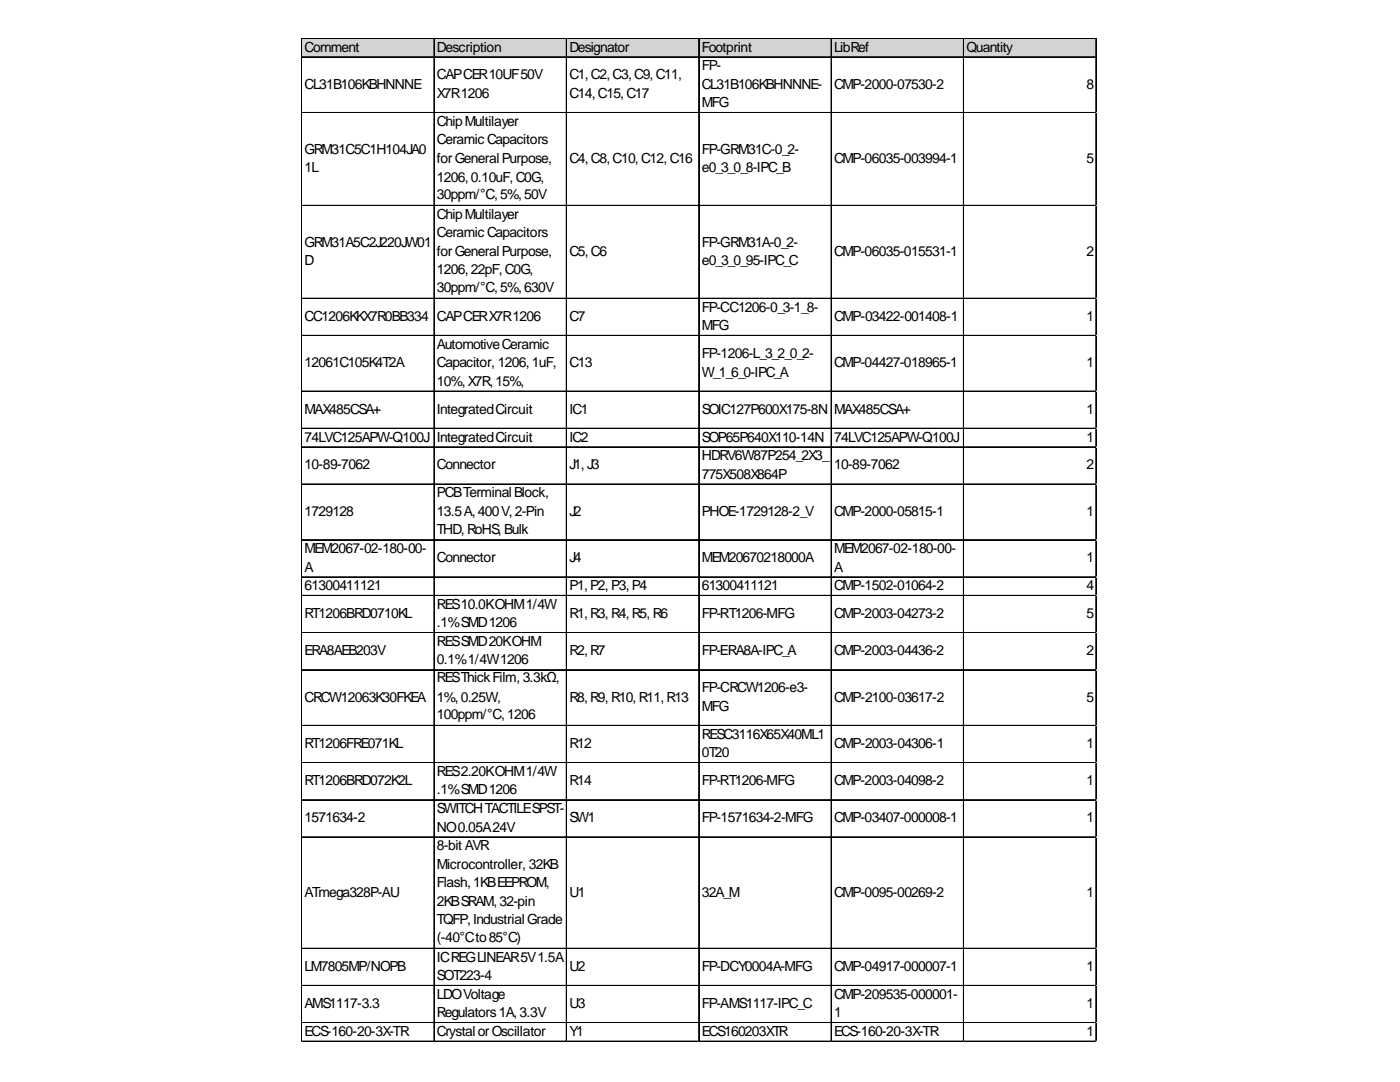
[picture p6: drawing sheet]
<svg xmlns="http://www.w3.org/2000/svg" width="279mm" height="216mm" viewBox="0 0 279 216" stroke-linecap="round" stroke-linejoin="round" font-family="sans-serif">
<defs><g id="words">
<g font-size="2.8">
<text x="60.8" y="10.3">Comment</text>
<text x="87.2" y="10.3">Description</text>
<text x="113.6" y="10.3">Designator</text>
<text x="140" y="10.3">Footprint</text>
<text x="166.5" y="10.3">LibRef</text>
<text x="192.9" y="10.3">Quantity</text>
<text x="60.8" y="17.7">CL31B106KBHNNNE</text>
<text x="87.2" y="15.8">CAPCER10UF50V</text>
<text x="113.6" y="15.8">C1,C2,C3,C9,C11,</text>
<text x="140" y="14">FP-</text>
<text x="140" y="17.7">CL31B106KBHNNNE-</text>
<text x="166.5" y="17.7">CMP-2000-07530-2</text>
<text x="216.8" y="17.7">8</text>
<text x="87.2" y="19.5">X7R1206</text>
<text x="113.6" y="19.5">C14,C15,C17</text>
<text x="140" y="21.4">MFG</text>
<text x="87.2" y="25.1">ChipMultilayer</text>
<text x="87.2" y="28.8">Ceramic Capacitors</text>
<text x="60.8" y="30.7">GRM31C5C1H104JA0</text>
<text x="60.8" y="34.4">1L</text>
<text x="87.2" y="32.5">forGeneralPurpose,</text>
<text x="113.6" y="32.5">C4,C8,C10,C12,C16</text>
<text x="140" y="30.7">FP-GRM31C-0_2-</text>
<text x="140" y="34.4">e0_3_0_8-IPC_B</text>
<text x="166.5" y="32.5">CMP-06035-003994-1</text>
<text x="216.8" y="32.5">5</text>
<text x="87.2" y="36.2">1206,0.10uF,C0G,</text>
<text x="87.2" y="39.8">30ppm/°C,5%,50V</text>
<text x="87.2" y="43.6">ChipMultilayer</text>
<text x="87.2" y="47.3">Ceramic Capacitors</text>
<text x="60.8" y="49.2">GRM31A5C2J220JW01</text>
<text x="60.8" y="52.9">D</text>
<text x="87.2" y="51.1">forGeneralPurpose,</text>
<text x="113.6" y="51.1">C5,C6</text>
<text x="140" y="49.2">FP-GRM31A-0_2-</text>
<text x="140" y="52.9">e0_3_0_95-IPC_C</text>
<text x="166.5" y="51.1">CMP-06035-015531-1</text>
<text x="216.8" y="51.1">2</text>
<text x="87.2" y="54.8">1206,22pF,C0G,</text>
<text x="87.2" y="58.3">30ppm/°C,5%,630V</text>
<text x="60.8" y="64">CC1206KKX7R0BB334</text>
<text x="87.2" y="64">CAPCERX7R1206</text>
<text x="113.6" y="64">C7</text>
<text x="140" y="62.2">FP-CC1206-0_3-1_8-</text>
<text x="140" y="65.9">MFG</text>
<text x="166.5" y="64">CMP-03422-001408-1</text>
<text x="216.8" y="64">1</text>
<text x="87.2" y="69.6">AutomotiveCeramic</text>
<text x="140" y="71.4">FP-1206-L_3_2_0_2-</text>
<text x="60.8" y="73.3">12061C105K4T2A</text>
<text x="87.2" y="73.3">Capacitor, 1206,1uF,</text>
<text x="87.2" y="77">10%,X7R,15%,</text>
<text x="113.6" y="73.3">C13</text>
<text x="140" y="75.1">W_1_6_0-IPC_A</text>
<text x="166.5" y="73.3">CMP-04427-018965-1</text>
<text x="216.8" y="73.3">1</text>
<text x="60.8" y="82.6">MAX485CSA+</text>
<text x="87.2" y="82.6">IntegratedCircuit</text>
<text x="113.6" y="82.6">IC1</text>
<text x="140" y="82.6">SOIC127P600X175-8N</text>
<text x="166.5" y="82.6">MAX485CSA+</text>
<text x="216.8" y="82.6">1</text>
<text x="60.8" y="88.1">74LVC125APW-Q100J</text>
<text x="87.2" y="88.1">IntegratedCircuit</text>
<text x="113.6" y="88.1">IC2</text>
<text x="140" y="88.1">SOP65P640X110-14N</text>
<text x="166.5" y="88.1">74LVC125APW-Q100J</text>
<text x="216.8" y="88.1">1</text>
<text x="60.8" y="93.7">10-89-7062</text>
<text x="87.2" y="93.7">Connector</text>
<text x="113.6" y="93.7">J1,J3</text>
<text x="140" y="91.8">HDRV6W87P254_2X3_</text>
<text x="140" y="95.5">775X508X864P</text>
<text x="166.5" y="93.7">10-89-7062</text>
<text x="216.8" y="93.7">2</text>
<text x="87.2" y="99.2">PCBTerminalBlock,</text>
<text x="60.8" y="102.9">1729128</text>
<text x="87.2" y="102.9">13.5A,400V,2-Pin</text>
<text x="87.2" y="106.6">THD,RoHS,Bulk</text>
<text x="113.6" y="102.9">J2</text>
<text x="140" y="102.9">PHOE-1729128-2_V</text>
<text x="166.5" y="102.9">CMP-2000-05815-1</text>
<text x="216.8" y="102.9">1</text>
<text x="60.8" y="110.3">MEM2067-02-180-00-</text>
<text x="87.2" y="112.2">Connector</text>
<text x="113.6" y="112.2">J4</text>
<text x="140" y="112.2">MEM20670218000A</text>
<text x="166.5" y="110.3">MEM2067-02-180-00-</text>
<text x="216.8" y="112.2">1</text>
<text x="60.8" y="114.1">A</text>
<text x="60.8" y="117.8">61300411121</text>
<text x="113.6" y="117.8">P1,P2,P3,P4</text>
<text x="140" y="117.8">61300411121</text>
<text x="166.5" y="114.1">A</text>
<text x="166.5" y="117.8">CMP-1502-01064-2</text>
<text x="216.8" y="117.8">4</text>
<text x="60.8" y="123.3">RT1206BRD0710KL</text>
<text x="87.2" y="121.5">RES10.0KOHM1/4W</text>
<text x="87.2" y="125.2">.1%SMD1206</text>
<text x="113.6" y="123.3">R1,R3,R4,R5,R6</text>
<text x="140" y="123.3">FP-RT1206-MFG</text>
<text x="166.5" y="123.3">CMP-2003-04273-2</text>
<text x="216.8" y="123.3">5</text>
<text x="60.8" y="130.7">ERA8AEB203V</text>
<text x="87.2" y="128.9">RESSMD20KOHM</text>
<text x="113.6" y="130.7">R2,R7</text>
<text x="140" y="130.7">FP-ERA8A-IPC_A</text>
<text x="166.5" y="130.7">CMP-2003-04436-2</text>
<text x="216.8" y="130.7">2</text>
<text x="87.2" y="132.6">0.1%1/4W1206</text>
<text x="87.2" y="136.1">RESThickFilm,3.3kΩ,</text>
<text x="60.8" y="140">CRCW12063K30FKEA</text>
<text x="87.2" y="140">1%,0.25W,</text>
<text x="87.2" y="143.5">100ppm/°C,1206</text>
<text x="113.6" y="140">R8,R9,R10,R11,R13</text>
<text x="140" y="138.1">FP-CRCW1206-e3-</text>
<text x="140" y="141.8">MFG</text>
<text x="166.5" y="140">CMP-2100-03617-2</text>
<text x="216.8" y="140">5</text>
<text x="60.8" y="149.3">RT1206FRE071KL</text>
<text x="113.6" y="149.3">R12</text>
<text x="140" y="147.4">RESC3116X65X40ML1</text>
<text x="166.5" y="149.3">CMP-2003-04306-1</text>
<text x="216.8" y="149.3">1</text>
<text x="87.2" y="154.8">RES2.20KOHM1/4W</text>
<text x="140" y="151.1">0T20</text>
<text x="60.8" y="156.7">RT1206BRD072K2L</text>
<text x="87.2" y="158.5">.1%SMD1206</text>
<text x="113.6" y="156.7">R14</text>
<text x="140" y="156.7">FP-RT1206-MFG</text>
<text x="166.5" y="156.7">CMP-2003-04098-2</text>
<text x="216.8" y="156.7">1</text>
<text x="60.8" y="164.1">1571634-2</text>
<text x="87.2" y="162.2">SWITCHTACTILESPST-</text>
<text x="87.2" y="165.9">NO0.05A24V</text>
<text x="113.6" y="164.1">SW1</text>
<text x="140" y="164.1">FP-1571634-2-MFG</text>
<text x="166.5" y="164.1">CMP-03407-000008-1</text>
<text x="216.8" y="164.1">1</text>
<text x="87.2" y="169.6">8-bit AVR</text>
<text x="87.2" y="173.3">Microcontroller, 32KB</text>
<text x="60.8" y="178.9">ATmega328P-AU</text>
<text x="87.2" y="177.1">Flash,1KBEEPROM,</text>
<text x="113.6" y="178.9">U1</text>
<text x="140" y="178.9">32A_M</text>
<text x="166.5" y="178.9">CMP-0095-00269-2</text>
<text x="216.8" y="178.9">1</text>
<text x="87.2" y="180.8">2KBSRAM,32-pin</text>
<text x="87.2" y="184.5">TQFP,IndustrialGrade</text>
<text x="87.2" y="188">(-40°Cto85°C)</text>
<text x="87.2" y="191.9">ICREGLINEAR5V1.5A</text>
<text x="60.8" y="193.7">LM7805MP/NOPB</text>
<text x="87.2" y="195.6">SOT223-4</text>
<text x="113.6" y="193.7">U2</text>
<text x="140" y="193.7">FP-DCY0004A-MFG</text>
<text x="166.5" y="193.7">CMP-04917-000007-1</text>
<text x="216.8" y="193.7">1</text>
<text x="60.8" y="201.1">AMS1117-3.3</text>
<text x="87.2" y="199.3">LDOVoltage</text>
<text x="87.2" y="203">Regulators1A,3.3V</text>
<text x="113.6" y="201.1">U3</text>
<text x="140" y="201.1">FP-AMS1117-IPC_C</text>
<text x="166.5" y="199.3">CMP-209535-000001-</text>
<text x="166.5" y="203">1</text>
<text x="216.8" y="201.1">1</text>
<text x="60.8" y="206.7">ECS-160-20-3X-TR</text>
<text x="87.2" y="206.7">CrystalorOscillator</text>
<text x="113.6" y="206.7">Y1</text>
<text x="140" y="206.7">ECS160203XTR</text>
<text x="166.5" y="206.7">ECS-160-20-3X-TR</text>
<text x="216.8" y="206.7">1</text>
</g>
</g></defs>
<path d="M60.3 7.7h158.6v3.8h-158.6z" fill="#d3d3d3"/>
<g fill="none" stroke="#000" stroke-width=".2">
<path d="M60.2 7.6v200.3M60.3 7.6h158.5M60.3 7.7h158.5M60.3 11.3h158.5M60.3 11.4h158.5M86.6 7.8v200.1M86.7 7.8v200.1M113 7.8v200.1M113.1 7.8v200.1M139.4 7.8v200.1M139.5 7.8v200.1M165.8 7.8v200.1"/>
<path d="M165.9 7.8v200.1M192.3 7.8v200.1M218.7 7.8v200.1M218.8 7.8v200.1M60.3 22.4h158.5M60.3 22.5h158.5M60.3 41h158.5M60.3 59.5h158.5M60.3 59.6h158.5M60.3 66.9h158.5M60.3 67h158.5M60.3 78h158.5"/>
<path d="M60.3 78.1h158.5M60.3 85.4h158.5M60.3 85.5h158.5M60.3 89.1h158.5M60.3 89.2h158.5M60.3 96.6h158.5M60.3 107.7h158.5M60.3 107.8h158.5M60.3 115.1h158.5M60.3 115.2h158.5M60.3 118.8h158.5M60.3 118.9h158.5"/>
<path d="M60.3 126.2h158.5M60.3 126.3h158.5M60.3 133.6h158.5M60.3 133.7h158.5M60.3 144.7h158.5M60.3 144.8h158.5M60.3 152.1h158.5M60.3 152.2h158.5M60.3 159.6h158.5M60.3 167h158.5M60.3 189.2h158.5M60.3 189.3h158.5"/>
<path d="M60.3 196.6h158.5M60.3 196.7h158.5M60.3 204h158.5M60.3 204.1h158.5M60.3 207.7h158.5M60.3 207.8h158.5"/>
</g>
<path d="M60.2 207.9h.1" fill="none" stroke="#d4d4d4" stroke-width=".2"/>
<path d="M60.2 207.9h.1z" fill="#d4d4d4"/>
<path d="M86.6 207.9h.1" fill="none" stroke="#d4d4d4" stroke-width=".2"/>
<path d="M86.6 207.9h.1z" fill="#d4d4d4"/>
<path d="M113 207.9h.1" fill="none" stroke="#d4d4d4" stroke-width=".2"/>
<path d="M113 207.9h.2z" fill="#d4d4d4"/>
<path d="M139.4 207.9h.1" fill="none" stroke="#d4d4d4" stroke-width=".2"/>
<path d="M139.4 207.9h.2z" fill="#d4d4d4"/>
<path d="M165.8 207.9h.1" fill="none" stroke="#d4d4d4" stroke-width=".2"/>
<path d="M165.8 207.9h.2z" fill="#d4d4d4"/>
<path d="M192.3 207.9h.1" fill="none" stroke="#d4d4d4" stroke-width=".2"/>
<path d="M192.3 207.9h.1z" fill="#d4d4d4"/>
<path d="M218.7 207.9h.1" fill="none" stroke="#d4d4d4" stroke-width=".2"/>
<path d="M218.7 207.9h.1z" fill="#d4d4d4"/>
<path d="M218.8 22.4h.1" fill="none" stroke="#d4d4d4" stroke-width=".2"/>
<path d="M218.8 22.4l.1 .2z" fill="#d4d4d4"/>
<path d="M218.8 41h.1" fill="none" stroke="#d4d4d4" stroke-width=".2"/>
<path d="M218.8 41l.1 .1z" fill="#d4d4d4"/>
<path d="M218.8 59.5h.1" fill="none" stroke="#d4d4d4" stroke-width=".2"/>
<path d="M218.8 59.5l.1 .2z" fill="#d4d4d4"/>
<path d="M218.8 66.9h.1" fill="none" stroke="#d4d4d4" stroke-width=".2"/>
<path d="M218.8 66.9l.1 .2z" fill="#d4d4d4"/>
<path d="M218.8 78h.1" fill="none" stroke="#d4d4d4" stroke-width=".2"/>
<path d="M218.8 78l.1 .2z" fill="#d4d4d4"/>
<path d="M218.8 85.4h.1" fill="none" stroke="#d4d4d4" stroke-width=".2"/>
<path d="M218.8 85.4l.1 .2z" fill="#d4d4d4"/>
<path d="M218.8 89.1h.1" fill="none" stroke="#d4d4d4" stroke-width=".2"/>
<path d="M218.8 89.1l.1 .2z" fill="#d4d4d4"/>
<path d="M218.8 96.6h.1" fill="none" stroke="#d4d4d4" stroke-width=".2"/>
<path d="M218.8 96.6l.1 .1z" fill="#d4d4d4"/>
<path d="M218.8 107.7h.1" fill="none" stroke="#d4d4d4" stroke-width=".2"/>
<path d="M218.8 107.7l.1 .1z" fill="#d4d4d4"/>
<path d="M218.8 115.1h.1" fill="none" stroke="#d4d4d4" stroke-width=".2"/>
<path d="M218.8 115.1l.1 .1z" fill="#d4d4d4"/>
<path d="M218.8 118.8h.1" fill="none" stroke="#d4d4d4" stroke-width=".2"/>
<path d="M218.8 118.8l.1 .1z" fill="#d4d4d4"/>
<path d="M218.8 126.2h.1" fill="none" stroke="#d4d4d4" stroke-width=".2"/>
<path d="M218.8 126.2l.1 .2z" fill="#d4d4d4"/>
<path d="M218.8 133.6h.1" fill="none" stroke="#d4d4d4" stroke-width=".2"/>
<path d="M218.8 133.6l.1 .2z" fill="#d4d4d4"/>
<path d="M218.8 144.7h.1" fill="none" stroke="#d4d4d4" stroke-width=".2"/>
<path d="M218.8 144.7l.1 .2z" fill="#d4d4d4"/>
<path d="M218.8 152.1h.1" fill="none" stroke="#d4d4d4" stroke-width=".2"/>
<path d="M218.8 152.1l.1 .2z" fill="#d4d4d4"/>
<path d="M218.8 159.6h.1" fill="none" stroke="#d4d4d4" stroke-width=".2"/>
<path d="M218.8 159.6l.1 .1z" fill="#d4d4d4"/>
<path d="M218.8 167h.1" fill="none" stroke="#d4d4d4" stroke-width=".2"/>
<path d="M218.8 167l.1 .1z" fill="#d4d4d4"/>
<path d="M218.8 189.2h.1" fill="none" stroke="#d4d4d4" stroke-width=".2"/>
<path d="M218.8 189.2l.1 .2z" fill="#d4d4d4"/>
<path d="M218.8 196.6h.1" fill="none" stroke="#d4d4d4" stroke-width=".2"/>
<path d="M218.8 196.6l.1 .2z" fill="#d4d4d4"/>
<path d="M218.8 204h.1" fill="none" stroke="#d4d4d4" stroke-width=".2"/>
<path d="M218.8 204l.1 .2z" fill="#d4d4d4"/>
<path d="M218.8 207.7h.1" fill="none" stroke="#d4d4d4" stroke-width=".2"/>
<path d="M218.8 207.7l.1 .2z" fill="#d4d4d4"/>
<use href="#words"/>
</svg>
